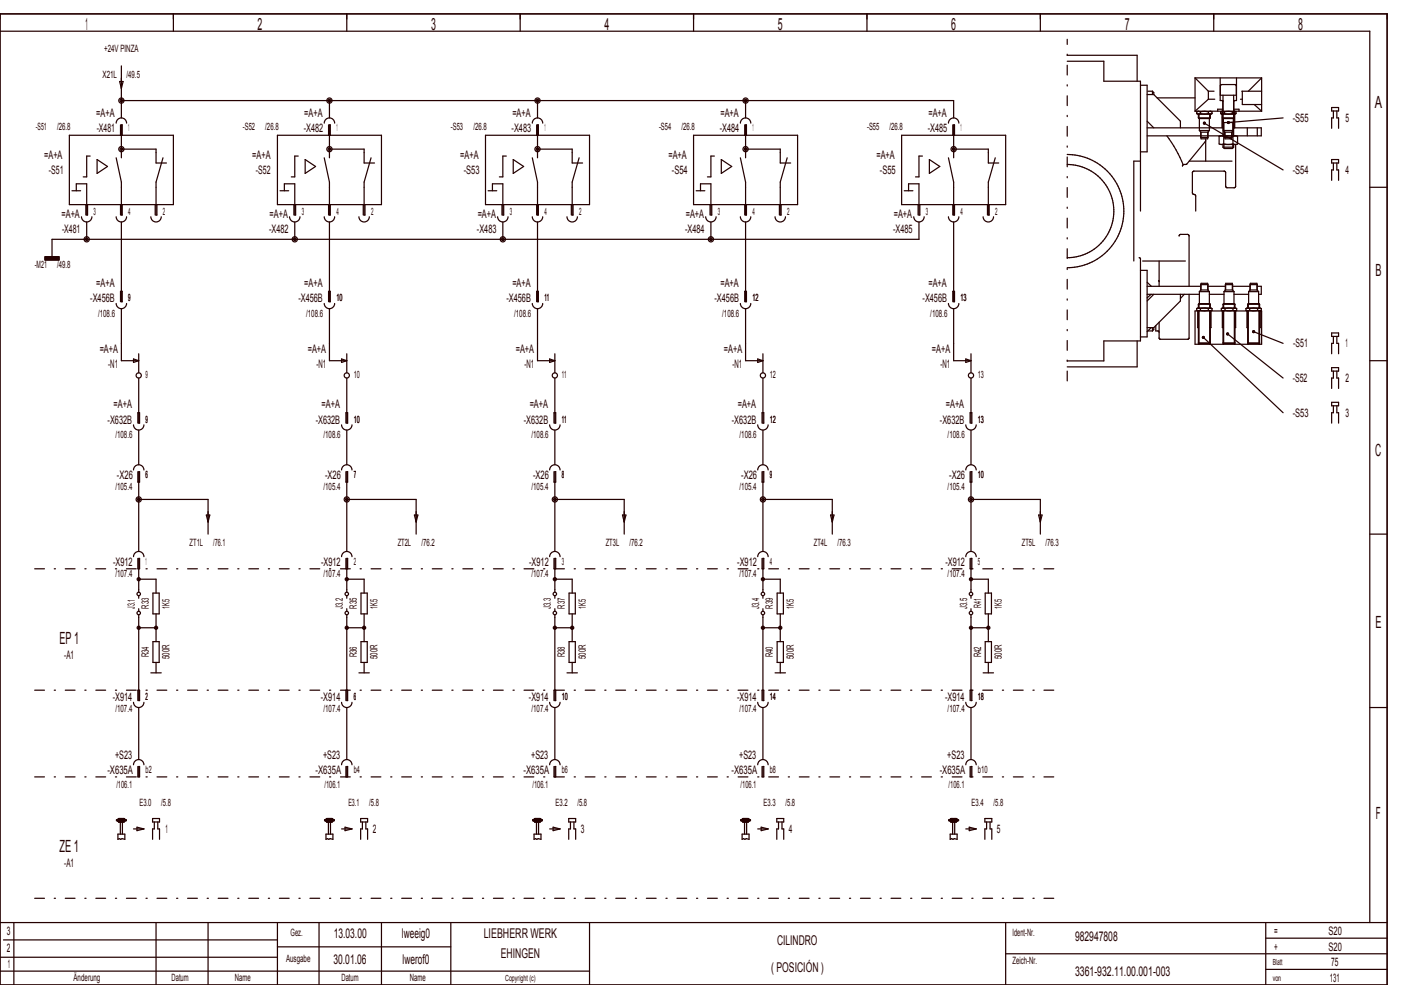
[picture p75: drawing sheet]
<svg xmlns="http://www.w3.org/2000/svg" width="404mm" height="284mm" viewBox="0 0 404 284" stroke-linecap="round" stroke-linejoin="round" font-family="sans-serif">
<defs><g id="words">
<g font-size="4.8" fill="#240000">
<text x="24.6" y="8.6">1</text>
<text x="74.3" y="8.6">2</text>
<text x="124.3" y="8.6">3</text>
<text x="174.3" y="8.6">4</text>
<text x="224.3" y="8.6">5</text>
<text x="274.3" y="8.6">6</text>
<text x="324.3" y="8.6">7</text>
<text x="374.3" y="8.6">8</text>
<text x="396.5" y="31.1">A</text>
<text x="396.7" y="79.6">B</text>
<text x="396.6" y="131.6">C</text>
<text x="17.2" y="185.6">EP 1</text>
<text x="396.7" y="181.1">E</text>
<text x="396.8" y="236.1">F</text>
<text x="17.2" y="245.6">ZE 1</text>
</g>
<g font-size="3.9" fill="#240000">
<text x="96.2" y="270.3">13.03.00</text>
<text x="115.9" y="270.3">lweeig0</text>
<text x="139.5" y="270.3">LIEBHERR WERK</text>
<text x="224.1" y="272.3">CILINDRO</text>
<text x="310" y="271.3">982947808</text>
<text x="96.2" y="277.8">30.01.06</text>
<text x="116.1" y="277.8">lwerof0</text>
<text x="144.4" y="276.3">EHINGEN</text>
<text x="222.4" y="280.3">( POSICIÓN )</text>
<text x="310" y="281.3">3361­932.11.00.001­003</text>
</g>
<g font-size="3.4" fill="#240000">
<text x="27.7" y="33.7">=A+A</text>
<text x="87.7" y="33.7">=A+A</text>
<text x="147.7" y="33.7">=A+A</text>
<text x="207.7" y="33.7">=A+A</text>
<text x="267.7" y="33.7">=A+A</text>
<text x="372.8" y="35.1">­S55</text>
<text x="388" y="35.1">5</text>
<text x="27.9" y="38.1">­X481</text>
<text x="87.6" y="38.1">­X482</text>
<text x="147.5" y="38.1">­X483</text>
<text x="207.5" y="38.1">­X484</text>
<text x="267.5" y="38.1">­X485</text>
<text x="12.7" y="45.7">=A+A</text>
<text x="72.7" y="45.7">=A+A</text>
<text x="132.7" y="45.7">=A+A</text>
<text x="192.7" y="45.7">=A+A</text>
<text x="252.7" y="45.7">=A+A</text>
<text x="14.1" y="50.1">­S51</text>
<text x="73.8" y="50.1">­S52</text>
<text x="133.7" y="50.1">­S53</text>
<text x="193.7" y="50.1">­S54</text>
<text x="253.7" y="50.1">­S55</text>
<text x="372.8" y="50.1">­S54</text>
<text x="388" y="50.1">4</text>
<text x="17.7" y="62.7">=A+A</text>
<text x="77.7" y="62.7">=A+A</text>
<text x="137.7" y="62.7">=A+A</text>
<text x="197.7" y="62.7">=A+A</text>
<text x="257.7" y="62.7">=A+A</text>
<text x="17.9" y="67.1">­X481</text>
<text x="77.6" y="67.1">­X482</text>
<text x="137.5" y="67.1">­X483</text>
<text x="197.5" y="67.1">­X484</text>
<text x="257.5" y="67.1">­X485</text>
<text x="27.7" y="82.7">=A+A</text>
<text x="87.7" y="82.7">=A+A</text>
<text x="147.7" y="82.7">=A+A</text>
<text x="207.7" y="82.7">=A+A</text>
<text x="267.7" y="82.7">=A+A</text>
<text x="26" y="87.1">­X456B</text>
<text x="86" y="87.1">­X456B</text>
<text x="146" y="87.1">­X456B</text>
<text x="206" y="87.1">­X456B</text>
<text x="266" y="87.1">­X456B</text>
<text x="28.7" y="101.7">=A+A</text>
<text x="88.7" y="101.7">=A+A</text>
<text x="148.7" y="101.7">=A+A</text>
<text x="208.7" y="101.7">=A+A</text>
<text x="268.7" y="101.7">=A+A</text>
<text x="372.9" y="100.1">­S51</text>
<text x="388" y="100.1">1</text>
<text x="31.2" y="106.1">­N1</text>
<text x="91.2" y="106.1">­N1</text>
<text x="151.2" y="106.1">­N1</text>
<text x="211.2" y="106.1">­N1</text>
<text x="271.2" y="106.1">­N1</text>
<text x="372.8" y="110.1">­S52</text>
<text x="388" y="110.1">2</text>
<text x="32.7" y="117.7">=A+A</text>
<text x="92.7" y="117.7">=A+A</text>
<text x="152.7" y="117.7">=A+A</text>
<text x="212.7" y="117.7">=A+A</text>
<text x="272.7" y="117.7">=A+A</text>
<text x="31" y="122.1">­X632B</text>
<text x="91" y="122.1">­X632B</text>
<text x="151" y="122.1">­X632B</text>
<text x="211" y="122.1">­X632B</text>
<text x="271" y="122.1">­X632B</text>
<text x="372.8" y="120.1">­S53</text>
<text x="388" y="120.1">3</text>
<text x="33.7" y="138.1">­X26</text>
<text x="93.7" y="138.1">­X26</text>
<text x="153.7" y="138.1">­X26</text>
<text x="213.7" y="138.1">­X26</text>
<text x="273.7" y="138.1">­X26</text>
<text x="32.6" y="163.1">­X912</text>
<text x="92.6" y="163.1">­X912</text>
<text x="152.6" y="163.1">­X912</text>
<text x="212.6" y="163.1">­X912</text>
<text x="272.6" y="163.1">­X912</text>
<text x="18.5" y="190.1">­A1</text>
<text x="32.5" y="202.1">­X914</text>
<text x="92.5" y="202.1">­X914</text>
<text x="152.5" y="202.1">­X914</text>
<text x="212.5" y="202.1">­X914</text>
<text x="272.5" y="202.1">­X914</text>
<text x="33.2" y="218.7">+S23</text>
<text x="93.2" y="218.7">+S23</text>
<text x="153.2" y="218.7">+S23</text>
<text x="213.2" y="218.7">+S23</text>
<text x="273.2" y="218.7">+S23</text>
<text x="31" y="223.1">­X635A</text>
<text x="91" y="223.1">­X635A</text>
<text x="151" y="223.1">­X635A</text>
<text x="211" y="223.1">­X635A</text>
<text x="271" y="223.1">­X635A</text>
<text x="47.7" y="240.1">1</text>
<text x="107.5" y="240.1">2</text>
<text x="167.5" y="240.1">3</text>
<text x="227.5" y="240.1">4</text>
<text x="287.5" y="240.1">5</text>
<text x="18.5" y="250.1">­A1</text>
<text x="2" y="269.6">3</text>
<text x="367.5" y="269.6">=</text>
<text x="383.1" y="269.6">S20</text>
<text x="2" y="274.6">2</text>
<text x="367.5" y="274.1">+</text>
<text x="383.1" y="274.1">S20</text>
<text x="2.2" y="279.1">1</text>
<text x="383.9" y="278.6">75</text>
<text x="383.5" y="283.1">131</text>
</g>
<g font-size="2.9" fill="#240000">
<text x="30.1" y="14.9">+24V PINZA</text>
<text x="29.6" y="22.4">X21L</text>
<text x="36.5" y="22.4">/49.5</text>
<text x="10.3" y="37.4">­S51</text>
<text x="16.5" y="37.4">/26.8</text>
<text x="37" y="37.9">1</text>
<text x="70" y="37.4">­S52</text>
<text x="76.5" y="37.4">/26.8</text>
<text x="97" y="37.9">1</text>
<text x="130" y="37.4">­S53</text>
<text x="136.5" y="37.4">/26.8</text>
<text x="157" y="37.9">1</text>
<text x="190" y="37.4">­S54</text>
<text x="196.5" y="37.4">/26.8</text>
<text x="217" y="37.9">1</text>
<text x="250" y="37.4">­S55</text>
<text x="256.5" y="37.4">/26.8</text>
<text x="277" y="37.9">1</text>
<text x="27" y="61.9">3</text>
<text x="37" y="61.9">4</text>
<text x="47" y="61.9">2</text>
<text x="87" y="61.9">3</text>
<text x="97" y="61.9">4</text>
<text x="107" y="61.9">2</text>
<text x="147" y="61.9">3</text>
<text x="157" y="61.9">4</text>
<text x="167" y="61.9">2</text>
<text x="207" y="61.9">3</text>
<text x="217" y="61.9">4</text>
<text x="227" y="61.9">2</text>
<text x="267" y="61.9">3</text>
<text x="277" y="61.9">4</text>
<text x="287" y="61.9">2</text>
<text x="10" y="77.4">­M21</text>
<text x="16.5" y="77.4">/49.8</text>
<text x="37" y="86.9">9</text>
<text x="97" y="86.9">10</text>
<text x="157" y="86.9">11</text>
<text x="217" y="86.9">12</text>
<text x="277" y="86.9">13</text>
<text x="28.3" y="91.3">/108.6</text>
<text x="88.3" y="91.3">/108.6</text>
<text x="148.3" y="91.3">/108.6</text>
<text x="208.3" y="91.3">/108.6</text>
<text x="268.3" y="91.3">/108.6</text>
<text x="42" y="108.9">9</text>
<text x="102" y="108.9">10</text>
<text x="162" y="108.9">11</text>
<text x="222" y="108.9">12</text>
<text x="282" y="108.9">13</text>
<text x="42" y="121.9">9</text>
<text x="102" y="121.9">10</text>
<text x="162" y="121.9">11</text>
<text x="222" y="121.9">12</text>
<text x="282" y="121.9">13</text>
<text x="33.3" y="126.3">/108.6</text>
<text x="93.3" y="126.3">/108.6</text>
<text x="153.3" y="126.3">/108.6</text>
<text x="213.3" y="126.3">/108.6</text>
<text x="273.3" y="126.3">/108.6</text>
<text x="42" y="137.9">6</text>
<text x="102" y="137.9">7</text>
<text x="162" y="137.9">8</text>
<text x="222" y="137.9">9</text>
<text x="282" y="137.9">10</text>
<text x="33.3" y="141.4">/105.4</text>
<text x="93.3" y="141.4">/105.4</text>
<text x="153.3" y="141.4">/105.4</text>
<text x="213.3" y="141.4">/105.4</text>
<text x="273.3" y="141.4">/105.4</text>
<text x="54.7" y="157.4">ZT1L</text>
<text x="61.5" y="157.4">/76.1</text>
<text x="114.7" y="157.4">ZT2L</text>
<text x="121.5" y="157.4">/76.2</text>
<text x="174.7" y="157.4">ZT3L</text>
<text x="181.5" y="157.4">/76.2</text>
<text x="234.7" y="157.4">ZT4L</text>
<text x="241.5" y="157.4">/76.3</text>
<text x="294.7" y="157.4">ZT5L</text>
<text x="301.5" y="157.4">/76.3</text>
<text x="33.3" y="166.4">/107.4</text>
<text x="42" y="162.9">1</text>
<text x="93.3" y="166.4">/107.4</text>
<text x="102" y="162.9">2</text>
<text x="153.3" y="166.4">/107.4</text>
<text x="162" y="162.9">3</text>
<text x="213.3" y="166.4">/107.4</text>
<text x="222" y="162.9">4</text>
<text x="273.3" y="166.4">/107.4</text>
<text x="282" y="162.9">5</text>
<text x="38.9" y="175.5" transform="rotate(-90 38.9 175.5)">J3.1</text>
<text x="42.9" y="175.5" transform="rotate(-90 42.9 175.5)">R33</text>
<text x="48.9" y="175.5" transform="rotate(-90 48.9 175.5)">1K5</text>
<text x="98.9" y="175.6" transform="rotate(-90 98.9 175.6)">J3.2</text>
<text x="102.9" y="175.5" transform="rotate(-90 102.9 175.5)">R35</text>
<text x="108.9" y="175.5" transform="rotate(-90 108.9 175.5)">1K5</text>
<text x="158.9" y="175.6" transform="rotate(-90 158.9 175.6)">J3.3</text>
<text x="162.9" y="175.5" transform="rotate(-90 162.9 175.5)">R37</text>
<text x="168.9" y="175.5" transform="rotate(-90 168.9 175.5)">1K5</text>
<text x="218.9" y="175.6" transform="rotate(-90 218.9 175.6)">J3.4</text>
<text x="222.9" y="175.5" transform="rotate(-90 222.9 175.5)">R39</text>
<text x="228.9" y="175.5" transform="rotate(-90 228.9 175.5)">1K5</text>
<text x="278.9" y="175.6" transform="rotate(-90 278.9 175.6)">J3.5</text>
<text x="282.9" y="175.4" transform="rotate(-90 282.9 175.4)">R41</text>
<text x="288.9" y="175.5" transform="rotate(-90 288.9 175.5)">1K5</text>
<text x="42.9" y="189.5" transform="rotate(-90 42.9 189.5)">R34</text>
<text x="48.9" y="190.1" transform="rotate(-90 48.9 190.1)">500R</text>
<text x="102.9" y="189.5" transform="rotate(-90 102.9 189.5)">R36</text>
<text x="108.9" y="190.1" transform="rotate(-90 108.9 190.1)">500R</text>
<text x="162.9" y="189.5" transform="rotate(-90 162.9 189.5)">R38</text>
<text x="168.9" y="190.1" transform="rotate(-90 168.9 190.1)">500R</text>
<text x="222.9" y="189.5" transform="rotate(-90 222.9 189.5)">R40</text>
<text x="228.9" y="190.1" transform="rotate(-90 228.9 190.1)">500R</text>
<text x="282.9" y="189.5" transform="rotate(-90 282.9 189.5)">R42</text>
<text x="288.9" y="190.1" transform="rotate(-90 288.9 190.1)">500R</text>
<text x="42" y="201.9">2</text>
<text x="102" y="201.9">6</text>
<text x="162" y="201.9">10</text>
<text x="222" y="201.9">14</text>
<text x="282" y="201.9">18</text>
<text x="33.3" y="205.4">/107.4</text>
<text x="93.3" y="205.4">/107.4</text>
<text x="153.3" y="205.4">/107.4</text>
<text x="213.3" y="205.4">/107.4</text>
<text x="273.3" y="205.4">/107.4</text>
<text x="33.6" y="227.3">/106.1</text>
<text x="42" y="222.9">b2</text>
<text x="93.6" y="227.3">/106.1</text>
<text x="102" y="222.9">b4</text>
<text x="153.6" y="227.3">/106.1</text>
<text x="162" y="222.9">b6</text>
<text x="213.6" y="227.3">/106.1</text>
<text x="222" y="222.9">b8</text>
<text x="273.6" y="227.3">/106.1</text>
<text x="282" y="222.9">b10</text>
<text x="40.2" y="232.4">E3.0</text>
<text x="46.5" y="232.4">/5.8</text>
<text x="100.5" y="232.4">E3.1</text>
<text x="106.5" y="232.4">/5.8</text>
<text x="160.2" y="232.4">E3.2</text>
<text x="166.5" y="232.4">/5.8</text>
<text x="220.2" y="232.4">E3.3</text>
<text x="226.5" y="232.4">/5.8</text>
<text x="280.2" y="232.4">E3.4</text>
<text x="286.5" y="232.4">/5.8</text>
<text x="83.8" y="269.9">Gez.</text>
<text x="292" y="269.9">Ident­Nr.</text>
<text x="82.5" y="277.4">Ausgabe</text>
<text x="292" y="277.9">Zeich­Nr.</text>
<text x="21.2" y="282.9">Änderung</text>
<text x="49.5" y="282.9">Datum</text>
<text x="67.7" y="282.9">Name</text>
<text x="98.5" y="282.9">Datum</text>
<text x="118.2" y="282.9">Name</text>
</g>
<g font-size="2.4" fill="#240000">
<text x="367" y="278.3">Blatt</text>
<text x="145.7" y="282.8">Copyright (c)</text>
<text x="367" y="282.8">von</text>
</g>
</g></defs>
<g fill="none" stroke="#240000" stroke-width=".35">
<path d="M0 4h400v280h-400zM0 9h395v257M35 19v15M50 4v5M100 4v5M150 4v5M200 4v5M250 4v5M300 4v5M307.7 17.7h10.6v5.7h10.6v37.5M307.7 15.9h20.2v7.5M350 4v5"/>
<path d="M20 39h30v20h-30zM33.5 35.5a1.5 1.5 0 0 1 1.5-1.5 1.5 1.5 0 0 1 1.5 1.5M34.5 23.5h1l-.5 2zM34.7 36v3M35 29h240v5M35.3 39v-3h-.3v9.5M80 39h30v20h-30zM93.5 35.5a1.5 1.5 0 0 1 1.5-1.5 1.5 1.5 0 0 1 1.5 1.5M94.8 36v3M95 29v5M95.2 39v-3h-.2v9.5M140 39h30v20h-30z"/>
<path d="M153.5 35.5a1.5 1.5 0 0 1 1.5-1.5 1.5 1.5 0 0 1 1.5 1.5M154.7 36v3M155 29v5M155.2 39v-3h-.2v9.5M200 39h30v20h-30zM213.5 35.5a1.5 1.5 0 0 1 1.5-1.5 1.5 1.5 0 0 1 1.5 1.5M214.8 36v3M215 29v5M215.2 39v-3h-.2v9.5M260 39h30v20h-30zM273.5 35.5a1.5 1.5 0 0 1 1.5-1.5 1.5 1.5 0 0 1 1.5 1.5M274.8 36v3"/>
<path d="M275.2 39v-3h-.2v9.5M328.9 24.6h1.9v19.2h-1.9M330.8 36.9h21.9M330.8 27.3h1.9M330.8 34.9l1.9 2M331 26.3h1.3M332.3 26.3v1M332.3 26.3l.4 .4v.6M332.7 27.3l7.7 7.6v2M333.7 28.2h10.9M336.5 39.2a36.1 36.1 0 0 1 4.7 8.3M344.6 22.5v9.6"/>
<path d="M344.6 32.1h8.1M344.6 22.5h19.2M344.6 22.5l3.9 3.8M345.1 32.2v.6M345.1 32.2h1M345.1 32.8h1M345.1 32.8l.4 .1h3.5M345.6 32.9v1.1M345.6 34h3.4M345.6 32.1l-.5 .1M345.6 34l.2 .2M345.8 32.9v1.3"/>
<path d="M345.8 34.2h3M345.9 34.2v3.4M345.9 37.6h2.8M345.9 37.6l.3 .5M346.1 32.2v.6M346.1 32.2h2.4M346.1 32.8h2.4M346.2 38.1v1.6h2.1v-1.6M346.2 38.1h2.1M346.3 38.1v1.9h2v-1.9M347.3 35.5l22.7 13.5M348.5 26.3v2.3"/>
<path d="M348.5 32.2v.6M348.5 28.6h1.8M348.5 26.3h1.6M348.5 32.2h1M348.5 32.8h1M348.5 28.6l-3.9 3.5M348.7 34.2v3.4M348.7 37.6l-.4 .5M348.8 32.9v1.3M349 32.9v1.1M349 32.1l.5 .1M349 34l-.2 .2"/>
<path d="M349.5 32.2v.6M349.5 32.8l-.5 .1M351.9 22.5v6.5h.8M351.9 24.7l.4-.3h3.9l.3 .4v2.7h-4.6M352 32.2v.6M352 32.2h1.1M352 32.8h1.1M352.4 32.1v4.8M352.4 29l.2 .2M352.5 34h3.4l-.2 .2h-3zM352.5 32.1l-.5 .1M352.6 31.5h-1.5v.6"/>
<path d="M352.6 29.2v7.7M352.6 29.2h.1M352.7 27.5v11.7M352.7 35.3h3M352.8 32.1h11M352.8 34.2v3.4M352.8 37.6h2.8M352.8 37.6l.3 .5M352.9 39.3l-.7-.1-.6 .1v2.2l.6 .2 .7-.2M352.9 39.3v2.2M352.9 39.3l1.3-.1 1.3 .1M352.9 35.3v3.9"/>
<path d="M353.1 32.2v.6M353.1 32.2h2.3M353.1 32.8h2.3M353.1 38.1v1.6h2.2v-.5M353.3 38.1v1.9h1.9v-1.9M355.4 32.2v.6M355.4 32.2h1M355.4 32.8h.8M355.5 35.3v3.9M355.5 39.3v2.2M355.6 39.3l.6-.1 .7 .1v2.2M355.6 39.3h-.1"/>
<path d="M355.6 34.2v3.4M355.6 37.6l-.3 .5h-2.2M355.7 27.5v11.7M355.7 36.9h8v2.3h-32.9M355.7 29.2h.1M355.8 31.5h1.5v.6M355.8 32.1v4.8M355.9 32.1l.5 .1M356 29l-.2 .2M356 32.1v4.8M356.4 32.2v.6l-.5 .1h-3.5l-.4-.1M356.6 22.5v6.5h-.9"/>
<path d="M357.7 28.6h.5M358.1 26.3h5.7M358.2 26.3v3.8h5.6M359.7 36.9v2.3M361.7 30.1l2.1 2M362.6 36.9v2.3M363.8 22.5v9.6M363.8 22.5l-3.8 3.8M370 34l-15.8 1.3M384 31h2v1h-2zM384.5 32v2h-.5v3M385.5 32v2h.5v3"/>
<path d="M20.8 55h2.4M22 55v-2h3v9h.2v-3M24.8 59v3M26 45h-1v6h-1M28 46l3 2-3 2zM33.5 45.5l1.5 7v9.5h.3v-3M34.7 59v3M35 43h10v4h3M44.8 59v3M47 45.5l-2 7v9.5h.2v-3M80.7 55h2.6M82 55v-2h3v9h.2v-3"/>
<path d="M84.7 59v3M86 45h-1v6h-1M88 46l3 2-3 2zM93.5 45.5l1.5 7v9.5h.2v-3M94.8 59v3M95 43h10v4h3M104.7 59v3M107 45.5l-2 7v9.5h.3v-3M140.8 55h2.4M142 55v-2h3v9h.3v-3M144.8 59v3M146 45h-1v6h-1"/>
<path d="M148 46l3 2-3 2zM153.5 45.5l1.5 7v9.5h.2v-3M154.7 59v3M155 43h10v4h3M164.8 59v3M167 45.5l-2 7v9.5h.3v-3M200.7 55h2.5M202 55v-2h3v9h.2v-3M204.7 59v3M206 45h-1v6h-1M208 46l3 2-3 2zM213.5 45.5l1.5 7v9.5h.2v-3"/>
<path d="M214.8 59v3M215 43h10v4h3M224.7 59v3M227 45.5l-2 7v9.5h.2v-3M260.8 55h2.5M262 55v-2h3v9h.3v-3M264.7 59v3M266 45h-1v6h-1M268 46l3 2-3 2zM273.5 45.5l1.5 7v9.5h.2v-3M274.8 59v3M275 43h10v4h3"/>
<path d="M284.8 59v3M287 45.5l-2 7v9.5h.3v-3M309.5 47.5a13.4 13.4 0 0 1 11.7 13.3 13.4 13.4 0 0 1-11.5 13.4M310 44.7a16.3 16.3 0 0 1 14.1 16.2 16.3 16.3 0 0 1-14.2 16.1M328.9 46.5h-1.9v28.8M341.2 47.5l-.2 .4M342.9 46.5h12.4M347.7 40l-.1 .7-5.3 6.6-1.1 .2M347.7 40.7v5.8M352.2 41.7h4M352.7 41.7v.7M352.7 42.4l.4 .4h2.3l.3-.4"/>
<path d="M352.7 42.4h3M352.9 41.5l1.3 .2 1.3-.2M352.9 41.7v1M355.5 41.7v1M355.5 41.5l.7 .2M355.7 41.7v.7M356.3 41.7v12l-.2 .4h-2.3l-.3-.2-.1-4.1-.2-.4-8.9-.1-.4 .3-.1 6 .2 .3 .8 .5v4.5M356.8 41.5l-.6 .2M356.9 41.5h-.1M384 46h2v1h-2zM384.5 47v2h-.5v3M385.5 47v2h.5v3"/>
<path d="M395 54h5M13 74h4v1h-4zM13 74.9h4M13 74.8h4M13 74.7h4M13 74.6h4M13 74.5h4M13 74.4h4M13 74.3h4M13 74.2h4M13 74.1h4M23.5 62.5a1.5 1.5 0 0 0 1.5 1.5 1.5 1.5 0 0 0 1.5-1.5"/>
<path d="M25 64v5M33.5 62.5a1.5 1.5 0 0 0 1.5 1.5 1.5 1.5 0 0 0 1.5-1.5M35 64v23h.3v-3h-.6v3M43.5 62.5a1.5 1.5 0 0 0 1.5 1.5 1.5 1.5 0 0 0 1.5-1.5M83.5 62.5a1.5 1.5 0 0 0 1.5 1.5 1.5 1.5 0 0 0 1.5-1.5M85 64v5M93.5 62.5a1.5 1.5 0 0 0 1.5 1.5 1.5 1.5 0 0 0 1.5-1.5M95 64v23h.2v-3h-.4v3M103.5 62.5a1.5 1.5 0 0 0 1.5 1.5 1.5 1.5 0 0 0 1.5-1.5M143.5 62.5a1.5 1.5 0 0 0 1.5 1.5 1.5 1.5 0 0 0 1.5-1.5M145 64v5M153.5 62.5a1.5 1.5 0 0 0 1.5 1.5 1.5 1.5 0 0 0 1.5-1.5"/>
<path d="M155 64v23h.2v-3h-.5v3M163.5 62.5a1.5 1.5 0 0 0 1.5 1.5 1.5 1.5 0 0 0 1.5-1.5M203.5 62.5a1.5 1.5 0 0 0 1.5 1.5 1.5 1.5 0 0 0 1.5-1.5M205 64v5M213.5 62.5a1.5 1.5 0 0 0 1.5 1.5 1.5 1.5 0 0 0 1.5-1.5M215 64v23h.2v-3h-.4v3M223.5 62.5a1.5 1.5 0 0 0 1.5 1.5 1.5 1.5 0 0 0 1.5-1.5M263.5 62.5a1.5 1.5 0 0 0 1.5 1.5 1.5 1.5 0 0 0 1.5-1.5M265 64v5h-250v5M273.5 62.5a1.5 1.5 0 0 0 1.5 1.5 1.5 1.5 0 0 0 1.5-1.5M275 64v23h.2v-3h-.4v3M283.5 62.5a1.5 1.5 0 0 0 1.5 1.5 1.5 1.5 0 0 0 1.5-1.5"/>
<path d="M328.5 74.3l.3 .2M328.9 74.5v23.8h-10.6v5.8h-10.6M328.9 78h1.9v19.1h-1.9M329.5 75.3h12.3M334.2 75.3v5.7M340 68.1l.5-.5h2l.4 .3v14.6M33.5 87.5a1.5 1.5 0 0 0 1.5 1.5 1.5 1.5 0 0 0 1.5-1.5M35 89v15h5M93.5 87.5a1.5 1.5 0 0 0 1.5 1.5 1.5 1.5 0 0 0 1.5-1.5M95 89v15h5M153.5 87.5a1.5 1.5 0 0 0 1.5 1.5 1.5 1.5 0 0 0 1.5-1.5M155 89v15h5"/>
<path d="M213.5 87.5a1.5 1.5 0 0 0 1.5 1.5 1.5 1.5 0 0 0 1.5-1.5M215 89v15h5M273.5 87.5a1.5 1.5 0 0 0 1.5 1.5 1.5 1.5 0 0 0 1.5-1.5M275 89v15h5M327.9 98.3v7.5h-20.2M330.8 94.5h1.9M330.8 84.9h15.1M330.8 82.5h15.4M330.8 81.4l1.2 1.1M331 95.4h1.3M331.9 84.9l-1.1 1M332 94.5l-1.2 1.1"/>
<path d="M332.3 94.5v.9M332.7 94.5v.5l-.4 .4M332.7 84.9l-1.9 1.9M334.1 80.9l.1 1.6M334.2 92.9v2.5M340.4 84.9v1.9l-7.7 7.7M341.5 84.9l-1.1 1.2M342.9 84.9l-.1 12.8-.3 .1h-8l-.2-.3-.1-1.9-.9-.2v-1.5M344.6 89.7h19.2v9.6h-19.2zM345.1 89v.5M345.1 89.5l.5 .2v9.6M345.1 89.5h1"/>
<path d="M345.4 89.7v4.8h.2M345.6 87.7v1.1M345.6 98.9h3.4l-.2 .2h-3zM345.6 87.7h3.4M345.6 88.9l-.5 .1M345.6 88.9l.5 .1M345.8 87.5v1.3M345.8 89.7v9.6M345.8 87.5h3M345.8 87.5l-.2 .2M345.9 84.1v3.4M345.9 84.1h2.8"/>
<path d="M346.1 89v.5M346.1 89.5h2.4M346.1 89h2.4M346.2 83.6v-1.5h2.1v1.5M346.2 83.6h2.1M346.2 83.6l-.3 .5M346.3 83.6v-1.9h2v1.9M347 97.3l23 21.7M348.3 82.5h5M348.3 83.6l.4 .5M348.5 89v.5M348.5 89.5h1"/>
<path d="M348.5 89h1M348.7 84.1v3.4M348.7 84.9h4.3M348.8 87.5v1.3M348.8 89.7v9.6M348.8 87.5l.2 .2M349 87.7v1.1M349 88.8h-3.5l-.4 .2M349 88.8l.5 .2M349.2 89.7v4.8h-.2M349.5 89.5l-.5 .2v9.6M349.5 89v.5"/>
<path d="M352.2 89.5l.5 .2v9.6M352.2 89.5h1.1M352.5 89.7v4.8h.2M352.7 88.9l-.5 .1v.5M352.7 87.7v1.1M352.7 98.9h3.4l-.2 .2h-3zM352.7 87.7h3.4M352.7 88.9l.6 .1M352.9 87.5v1.3M352.9 89.7v9.6M352.9 87.5h3M352.9 87.5l-.2 .2"/>
<path d="M353 84.1v3.4M353 84.1h2.8M353.3 89v.5M353.3 89.5h2.3M353.3 89h2.3M353.3 83.6v-1.5h2.2v1.5M353.3 83.6h2.2M353.3 83.6l-.3 .5M353.4 83.6v-1.9h2v1.9M354 96.3l16 12.7M355.5 82.5h4.9M355.5 83.6l.3 .5"/>
<path d="M355.6 89v.5M355.6 89h1M355.6 89.5h1M355.8 84.1v3.4M355.8 84.9h4.3M355.9 87.5v1.3M355.9 89.7v9.6M355.9 87.5l.2 .2M356.1 88.8h-3.5l-.4 .2M356.1 88.8l.5 .2M356.1 87.7v1.1M356.3 89.7v4.8h-.2"/>
<path d="M356.6 89.5l-.5 .2v9.6M356.6 89v.5M359.3 89v.5M359.3 89.5l.5 .2v9.6M359.3 89.5h1.1M359.6 89.7v4.8h.2M359.8 87.7v1.1M359.8 98.9h3.4l-.2 .2h-3zM359.8 87.7h3.4M359.8 88.9l-.5 .1M359.8 88.9l.6 .1M360 87.5v1.3"/>
<path d="M360 89.7v9.6M360 87.5h3M360 87.5l-.2 .2M360.1 84.1v3.4M360.1 84.1h2.8M360.4 89v.5M360.4 89.5h2.3M360.4 89h2.3M360.4 83.6v-1.5h2.2v1.5M360.4 83.6h2.2M360.4 83.6l-.3 .5M360.5 83.6v-1.9h2v1.9"/>
<path d="M361.5 95.6l8.5 3.4M362.6 82.5h1.1v2.4h-.8M362.6 83.6l.3 .5M362.7 89v.5M362.7 89.5h1M362.7 89h1M362.9 84.1v3.4M363 87.5v1.3M363 89.7v9.6M363 87.5l.2 .2M363.2 88.8h-3.5l-.4 .2M363.2 88.8l.5 .2"/>
<path d="M363.2 87.7v1.1M363.4 89.7v4.8h-.2M363.7 89.5l-.5 .2v9.6M363.7 89v.5M384 96h2v1h-2zM384.5 97v2h-.5v3M385.5 97v2h.5v3M38.5 103.5l1.5 .5-1.5 .5zM40 102v5.5M40 109v13h.3v-3h-.5v3M98.5 103.5l1.5 .5-1.5 .5zM100 102v5.5"/>
<path d="M100 109v13h.2v-3h-.5v3M158.5 103.5l1.5 .5-1.5 .5zM160 102v5.5M160 109v13h.3v-3h-.6v3M218.5 103.5l1.5 .5-1.5 .5zM220 102v5.5M220 109v13h.2v-3h-.4v3M278.5 103.5l1.5 .5-1.5 .5zM280 102v5.5M280 109v13h.2v-3h-.4v3M384 106h2v1h-2zM384 116h2v1h-2z"/>
<path d="M384.5 107v2h-.5v3M384.5 117v2h-.5v3M385.5 107v2h.5v3M385.5 117v2h.5v3M395 104h5M38.5 135.5a1.5 1.5 0 0 1 1.5-1.5 1.5 1.5 0 0 1 1.5 1.5M38.5 122.5a1.5 1.5 0 0 0 1.5 1.5 1.5 1.5 0 0 0 1.5-1.5M39.8 136v3h.5v-3h-.3v23M40 124v10M98.5 135.5a1.5 1.5 0 0 1 1.5-1.5 1.5 1.5 0 0 1 1.5 1.5M98.5 122.5a1.5 1.5 0 0 0 1.5 1.5 1.5 1.5 0 0 0 1.5-1.5M99.7 136v3h.5v-3h-.2v23"/>
<path d="M100 124v10M158.5 135.5a1.5 1.5 0 0 1 1.5-1.5 1.5 1.5 0 0 1 1.5 1.5M158.5 122.5a1.5 1.5 0 0 0 1.5 1.5 1.5 1.5 0 0 0 1.5-1.5M159.7 136v3h.6v-3h-.3v23M160 124v10M218.5 135.5a1.5 1.5 0 0 1 1.5-1.5 1.5 1.5 0 0 1 1.5 1.5M218.5 122.5a1.5 1.5 0 0 0 1.5 1.5 1.5 1.5 0 0 0 1.5-1.5M219.8 136v3h.4v-3h-.2v23M220 124v10M278.5 135.5a1.5 1.5 0 0 1 1.5-1.5 1.5 1.5 0 0 1 1.5 1.5M278.5 122.5a1.5 1.5 0 0 0 1.5 1.5 1.5 1.5 0 0 0 1.5-1.5M279.8 136v3h.4v-3h-.2v23"/>
<path d="M280 124v10M40 144h20v10M59.5 148.5h1l-.5 2zM100 144h20v10M119.5 148.5h1l-.5 2zM160 144h20v10M179.5 148.5h1l-.5 2zM220 144h20v10M239.5 148.5h1l-.5 2zM280 144h20v10M299.5 148.5h1l-.5 2zM395 154h5"/>
<path d="M38.5 160.5a1.5 1.5 0 0 1 1.5-1.5 1.5 1.5 0 0 1 1.5 1.5M39.8 161v3h.5v-3h-.3v9.8M40 171.8v.7M40 175.5v.8M40 177.3v24.7h.3v-3h-.5v3M40 167h5v4M44.1 171h1.8v6h-1.8zM45 177v8M98.5 160.5a1.5 1.5 0 0 1 1.5-1.5 1.5 1.5 0 0 1 1.5 1.5M99.7 161v3h.5v-3h-.2v9.8M100 171.8v.7M100 175.5v.8"/>
<path d="M100 177.3v24.7h.2v-3h-.5v3M100 167h5v4M104.1 171h1.8v6h-1.8zM105 177v8M158.5 160.5a1.5 1.5 0 0 1 1.5-1.5 1.5 1.5 0 0 1 1.5 1.5M159.7 161v3h.6v-3h-.3v9.8M160 171.8v.7M160 175.5v.8M160 177.3v24.7h.3v-3h-.6v3M160 167h5v4M164.1 171h1.8v6h-1.8zM165 177v8"/>
<path d="M218.5 160.5a1.5 1.5 0 0 1 1.5-1.5 1.5 1.5 0 0 1 1.5 1.5M219.8 161v3h.4v-3h-.2v9.8M220 171.8v.7M220 175.5v.8M220 177.3v24.7h.2v-3h-.4v3M220 167h5v4M224.1 171h1.8v6h-1.8zM225 177v8M278.5 160.5a1.5 1.5 0 0 1 1.5-1.5 1.5 1.5 0 0 1 1.5 1.5M279.8 161v3h.4v-3h-.2v9.8M280 171.8v.7M280 175.5v.8"/>
<path d="M280 177.3v24.7h.2v-3h-.4v3M280 167h5v4M284.1 171h1.8v6h-1.8zM285 177v8M40 181h5M43.5 194h3M44.1 185h1.8v6h-1.8zM45 191v3M100 181h5M103.5 194h3M104.1 185h1.8v6h-1.8zM105 191v3"/>
<path d="M160 181h5M163.5 194h3M164.1 185h1.8v6h-1.8zM165 191v3M220 181h5M223.5 194h3M224.1 185h1.8v6h-1.8zM225 191v3M280 181h5M283.5 194h3M284.1 185h1.8v6h-1.8zM285 191v3"/>
<path d="M38.5 202.5a1.5 1.5 0 0 0 1.5 1.5 1.5 1.5 0 0 0 1.5-1.5M40 204v15M98.5 202.5a1.5 1.5 0 0 0 1.5 1.5 1.5 1.5 0 0 0 1.5-1.5M100 204v15M158.5 202.5a1.5 1.5 0 0 0 1.5 1.5 1.5 1.5 0 0 0 1.5-1.5M160 204v15M218.5 202.5a1.5 1.5 0 0 0 1.5 1.5 1.5 1.5 0 0 0 1.5-1.5M220 204v15M278.5 202.5a1.5 1.5 0 0 0 1.5 1.5 1.5 1.5 0 0 0 1.5-1.5M280 204v15M395 204h5M34 236.8l.2 .2"/>
<path d="M34.3 236l-.3 .3M34.4 236l-.4 .4h-.4v.2h.4l.6-.6M34.5 236l-.5 .5M34.7 236l-.7 .7M34.8 236l-.8 .8M34.9 236l-.8 .8M35 236l-.9 .9M35.1 236l-.9 .9M35.2 236l-1 1M35.3 236l-1 1M35.4 237l.6-.6h.4v.2h-.4l-.4 .4M35.4 236l-1 1"/>
<path d="M35.5 236l-1 1M35.6 236l-1 1M35.7 236l-1 1v3.5M35.8 236h-1.6l-.2 .2v.6M35.8 236l-1 1M35.8 236.1l-.9 .9M35.8 236l.2 .2M35.9 236.1l-.9 .9M36 236.2v.6l-.2 .2h-1.6M36 236.3l-.7 .7v3.5M36 236.2l-.9 .8M36 236.7l-.3 .3"/>
<path d="M36 236.5l-.5 .5M38.5 220.5a1.5 1.5 0 0 1 1.5-1.5 1.5 1.5 0 0 1 1.5 1.5M38.5 239h3M39.5 238.5l2 .5-2 .5zM39.8 221v3h.5v-3h-.3v3M44 236h2v1h-2zM44.5 237v2h-.5v3M45.5 237v2h.5v3M94 236.8l.2 .2M94.3 236l-.3 .3M94.4 236l-.4 .4h-.4v.2h.4l.6-.6M94.5 236l-.5 .5"/>
<path d="M94.7 236l-.7 .7M94.8 236l-.8 .8M94.9 236l-.8 .8M95 236l-.9 .9M95.1 236l-.9 .9M95.2 236l-1 1M95.3 236l-1 1M95.4 237l.6-.6h.4v.2h-.4l-.4 .4M95.4 236l-1 1M95.5 236l-1 1M95.6 236l-1 1M95.7 236l-1 1v3.5"/>
<path d="M95.8 236h-1.6l-.2 .2v.6M95.8 236l-1 1M95.8 236.1l-.9 .9M95.8 236l.2 .2M95.9 236.2l-.8 .8M95.9 236.1l-.9 .9M96 236.2v.6l-.2 .2h-1.6M96 236.3l-.7 .7v3.5M96 236.2l-.8 .8M96 236.7l-.3 .3M96 236.5l-.5 .5M98.5 220.5a1.5 1.5 0 0 1 1.5-1.5 1.5 1.5 0 0 1 1.5 1.5"/>
<path d="M98.5 239h3M99.5 238.5l2 .5-2 .5zM99.7 221v3h.5v-3h-.2v3M104 236h2v1h-2zM104.5 237v2h-.5v3M105.5 237v2h.5v3M154 236.8l.2 .2M154.3 236l-.3 .3M154.4 236l-.4 .4h-.4v.2h.4l.6-.6M154.5 236l-.5 .5M154.7 236l-.7 .7M154.8 236l-.8 .8"/>
<path d="M154.9 236l-.8 .8M155 236l-.9 .9M155.1 236l-.9 .9M155.2 236l-1 1M155.3 236l-1 1M155.4 237l.6-.6h.4v.2h-.4l-.4 .4M155.4 236l-1 1M155.5 236l-1 1M155.6 236l-1 1M155.7 236l-1 1v3.5M155.8 236h-1.6l-.2 .2v.6M155.8 236l-1 1"/>
<path d="M155.8 236.1l-.9 .9M155.8 236l.2 .2M155.9 236.2l-.8 .8M155.9 236.1l-.9 .9M156 236.2v.6l-.2 .2h-1.6M156 236.3l-.7 .7v3.5M156 236.2l-.8 .8M156 236.7l-.3 .3M156 236.5l-.5 .5M158.5 220.5a1.5 1.5 0 0 1 1.5-1.5 1.5 1.5 0 0 1 1.5 1.5M158.5 239h3M159.5 238.5l2 .5-2 .5z"/>
<path d="M159.7 221v3h.6v-3h-.3v3M164 236h2v1h-2zM164.5 237v2h-.5v3M165.5 237v2h.5v3M214 236.8l.2 .2M214.3 236l-.3 .3M214.4 236l-.4 .4h-.4v.2h.4l.6-.6M214.5 236l-.5 .5M214.7 236l-.7 .7M214.8 236l-.8 .8M214.9 236l-.8 .8M215 236l-.9 .9"/>
<path d="M215.1 236l-.9 .9M215.2 236l-1 1M215.3 236l-1 1M215.4 237l.6-.6h.4v.2h-.4l-.4 .4M215.5 236l-1.1 1M215.6 236l-1 1M215.7 236l-1 1v3.5M215.8 236h-1.6l-.2 .2v.6M215.8 236l-1 1M215.8 236.1l-.9 .9M215.8 236l.2 .2M215.9 236.2l-.8 .8"/>
<path d="M215.9 236.1l-.9 .9M216 236.2v.6l-.2 .2h-1.6M216 236.3l-.7 .7v3.5M216 236.2l-.8 .8M216 236.7l-.3 .3M216 236.5l-.5 .5M218.5 220.5a1.5 1.5 0 0 1 1.5-1.5 1.5 1.5 0 0 1 1.5 1.5M218.5 239h3M219.5 238.5l2 .5-2 .5zM219.8 221v3h.4v-3h-.2v3M224 236h2v1h-2zM224.5 237v2h-.5v3"/>
<path d="M225.5 237v2h.5v3M274 236.8l.2 .2M274.3 236l-.3 .3M274.4 236l-.4 .4h-.4v.2h.4l.6-.6M274.5 236l-.5 .5M274.7 236l-.7 .7M274.8 236l-.8 .8M274.9 236l-.8 .8M275 236l-.9 .9M275.1 236l-.9 .9M275.2 236l-1 1M275.3 236l-1 1"/>
<path d="M275.4 237l.6-.6h.4v.2h-.4l-.4 .4M275.4 236l-1 1M275.5 236l-1 1M275.6 236l-1 1M275.7 236l-1 1v3.5M275.8 236h-1.6l-.2 .2v.6M275.8 236l-1 1M275.8 236.1l-.9 .9M275.8 236l.2 .2M275.9 236.2l-.8 .8M275.9 236.1l-.9 .9M276 236.2v.6l-.2 .2h-1.6"/>
<path d="M276 236.3l-.7 .7v3.5M276 236.2l-.8 .8M276 236.7l-.3 .3M276 236.5l-.5 .5M278.5 220.5a1.5 1.5 0 0 1 1.5-1.5 1.5 1.5 0 0 1 1.5 1.5M278.5 239h3M279.5 238.5l2 .5-2 .5zM279.8 221v3h.4v-3h-.2v3M284 236h2v1h-2zM284.5 237v2h-.5v3M285.5 237v2h.5v3M34 240.5h2v1.5l-.8-.2-1.2 .2z"/>
<path d="M94 240.5h2v1.5l-.8-.2-1.2 .2zM154 240.5h2v1.5l-.8-.2-1.2 .2zM214 240.5h2v1.5l-.8-.2-1.2 .2zM274 240.5h2v1.5l-.8-.2-1.2 .2zM0 276h80M0 266h400M1 271h79M4 266v18M45 266v18M60 266v18M80 266v18M80 273h50"/>
<path d="M92 266v18M110 266v18M130 266v18M170 266v18M290 266v18M290 275h110M365 266v18M365 279.5h35M365 270.5h35M0 280h170"/>
<circle cx="35" cy="29" r=".75"/>
<circle cx="35" cy="29" r=".38"/>
<circle cx="95" cy="29" r=".75"/>
<circle cx="95" cy="29" r=".38"/>
<circle cx="155" cy="29" r=".75"/>
<circle cx="155" cy="29" r=".38"/>
<circle cx="215" cy="29" r=".75"/>
<circle cx="215" cy="29" r=".38"/>
<circle cx="347.3" cy="35.5" r=".28"/>
<circle cx="354.2" cy="35.3" r=".28"/>
<circle cx="35" cy="43" r=".75"/>
<circle cx="35" cy="43" r=".38"/>
<circle cx="95" cy="43" r=".75"/>
<circle cx="95" cy="43" r=".38"/>
<circle cx="155" cy="43" r=".75"/>
<circle cx="155" cy="43" r=".38"/>
<circle cx="215" cy="43" r=".38"/>
<circle cx="215" cy="43" r=".75"/>
<circle cx="275" cy="43" r=".75"/>
<circle cx="275" cy="43" r=".38"/>
<circle cx="25" cy="69" r=".75"/>
<circle cx="25" cy="69" r=".38"/>
<circle cx="85" cy="69" r=".75"/>
<circle cx="85" cy="69" r=".38"/>
<circle cx="145" cy="69" r=".75"/>
<circle cx="145" cy="69" r=".38"/>
<circle cx="205" cy="69" r=".75"/>
<circle cx="205" cy="69" r=".38"/>
<circle cx="347" cy="97.3" r=".28"/>
<circle cx="354" cy="96.3" r=".28"/>
<circle cx="361.5" cy="95.6" r=".28"/>
<circle cx="40" cy="108.2" r=".75"/>
<circle cx="100" cy="108.2" r=".75"/>
<circle cx="160" cy="108.2" r=".75"/>
<circle cx="220" cy="108.2" r=".75"/>
<circle cx="280" cy="108.2" r=".75"/>
<circle cx="40" cy="144" r=".75"/>
<circle cx="40" cy="144" r=".38"/>
<circle cx="100" cy="144" r=".75"/>
<circle cx="100" cy="144" r=".38"/>
<circle cx="160" cy="144" r=".75"/>
<circle cx="160" cy="144" r=".38"/>
<circle cx="220" cy="144" r=".75"/>
<circle cx="220" cy="144" r=".38"/>
<circle cx="280" cy="144" r=".75"/>
<circle cx="280" cy="144" r=".38"/>
<circle cx="40" cy="176.8" r=".5"/>
<circle cx="40" cy="171.3" r=".5"/>
<circle cx="40" cy="167" r=".45"/>
<circle cx="40" cy="167" r=".22"/>
<circle cx="100" cy="176.8" r=".5"/>
<circle cx="100" cy="171.3" r=".5"/>
<circle cx="100" cy="167" r=".45"/>
<circle cx="100" cy="167" r=".22"/>
<circle cx="160" cy="176.8" r=".5"/>
<circle cx="160" cy="171.3" r=".5"/>
<circle cx="160" cy="167" r=".45"/>
<circle cx="160" cy="167" r=".22"/>
<circle cx="220" cy="167" r=".45"/>
<circle cx="220" cy="176.8" r=".5"/>
<circle cx="220" cy="171.3" r=".5"/>
<circle cx="220" cy="167" r=".22"/>
<circle cx="280" cy="176.8" r=".5"/>
<circle cx="280" cy="171.3" r=".5"/>
<circle cx="280" cy="167" r=".45"/>
<circle cx="280" cy="167" r=".23"/>
<circle cx="40" cy="181" r=".45"/>
<circle cx="40" cy="181" r=".22"/>
<circle cx="45" cy="181" r=".45"/>
<circle cx="45" cy="181" r=".23"/>
<circle cx="100" cy="181" r=".45"/>
<circle cx="100" cy="181" r=".22"/>
<circle cx="105" cy="181" r=".45"/>
<circle cx="105" cy="181" r=".22"/>
<circle cx="160" cy="181" r=".45"/>
<circle cx="160" cy="181" r=".22"/>
<circle cx="165" cy="181" r=".45"/>
<circle cx="165" cy="181" r=".22"/>
<circle cx="220" cy="181" r=".45"/>
<circle cx="220" cy="181" r=".22"/>
<circle cx="225" cy="181" r=".45"/>
<circle cx="225" cy="181" r=".23"/>
<circle cx="280" cy="181" r=".45"/>
<circle cx="280" cy="181" r=".23"/>
<circle cx="285" cy="181" r=".45"/>
<circle cx="285" cy="181" r=".22"/>
</g>
<g fill="#240000" stroke="#240000" stroke-width=".35">
<path d="M36 236.4h.4v.2h-.4z"/>
<path d="M33.6 236.4h.4v.2h-.4z"/>
<path d="M96 236.4h.4v.2h-.4z"/>
<path d="M93.6 236.4h.4v.2h-.4z"/>
<path d="M156 236.4h.4v.2h-.4z"/>
<path d="M153.6 236.4h.4v.2h-.4z"/>
<path d="M216 236.4h.4v.2h-.4z"/>
<path d="M213.6 236.4h.4v.2h-.4z"/>
<path d="M276 236.4h.4v.2h-.4z"/>
<path d="M273.6 236.4h.4v.2h-.4z"/>
</g>
<g fill="none" stroke="#240000" stroke-width=".35" stroke-dasharray="2.8 2.8 .4 2.8">
<path d="M307.7 44.5h.1M307.7 47.4h.5M307.8 44.5l.7 .1M308.2 47.4l.6 .1M308.5 44.6h.8M308.8 47.5h.7M309.3 44.6l.7 .1M307.7 74.3h.7M307.7 77.2h.8M308.4 74.3l.6-.1M308.5 77.2l.7-.1M309 74.2h.7"/>
<path d="M309.2 77.1l.7-.1M307.7 109.8v-98.5M10 164h295M10 199h295M10 224h295M10 259h295"/>
</g>
<use href="#words"/>
</svg>
